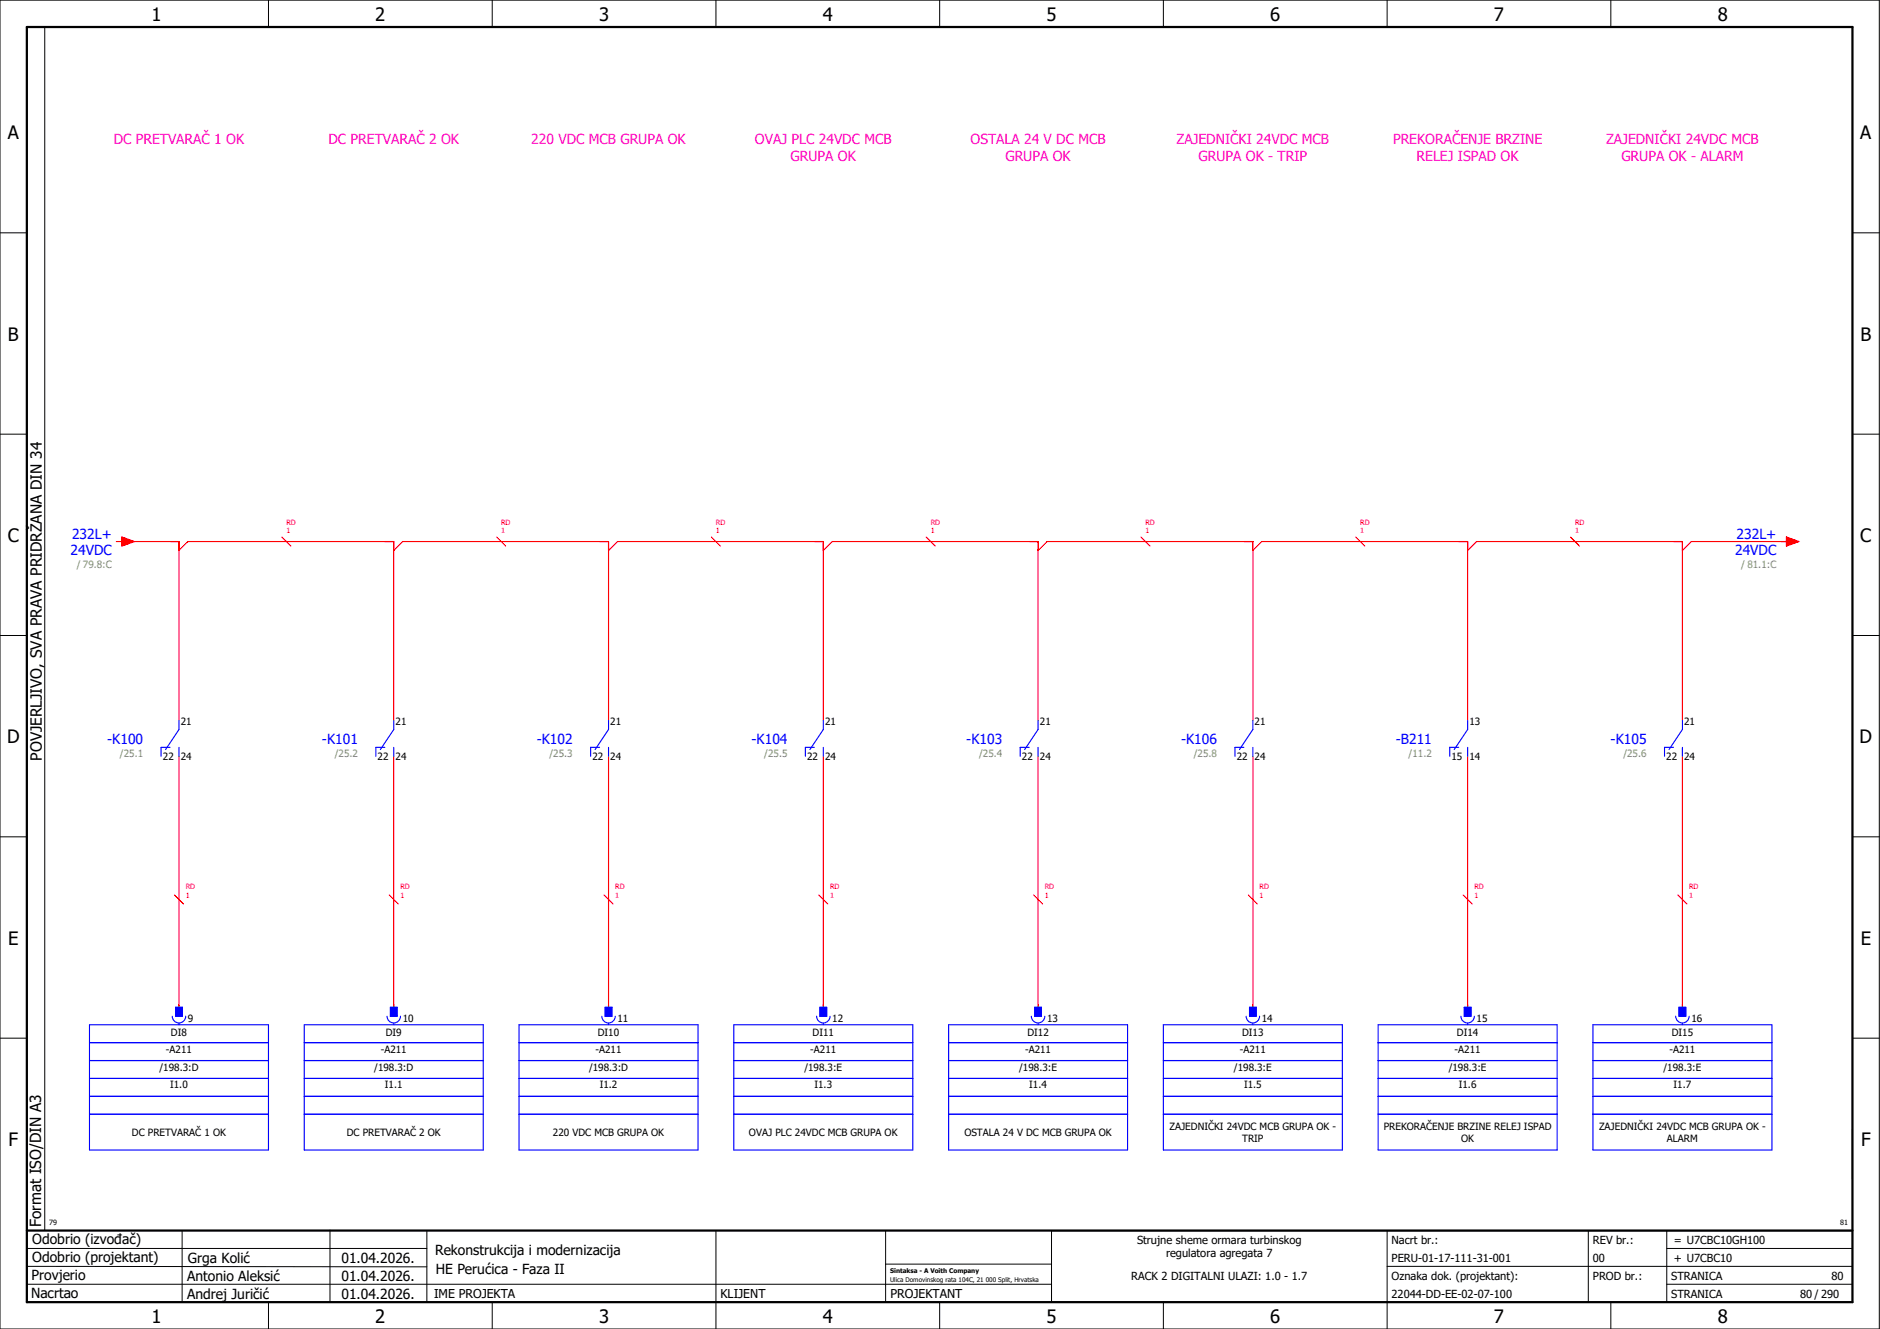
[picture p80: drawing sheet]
<svg xmlns="http://www.w3.org/2000/svg" width="420mm" height="297mm" viewBox="0 0 420 297" stroke-linecap="round" stroke-linejoin="round" font-family="sans-serif">
<defs><g id="words">
<g font-size="4.1">
<text x="33.9" y="4.7">1</text>
<text x="83.9" y="4.7">2</text>
<text x="133.9" y="4.7">3</text>
<text x="183.9" y="4.7">4</text>
<text x="233.9" y="4.7">5</text>
<text x="283.9" y="4.7">6</text>
<text x="333.9" y="4.7">7</text>
<text x="383.9" y="4.7">8</text>
<text x="1.8" y="31.2">A</text>
<text x="415.8" y="31.2">A</text>
<text x="1.8" y="76.2">B</text>
<text x="415.8" y="76.2">B</text>
<text x="1.8" y="121.2">C</text>
<text x="415.8" y="121.2">C</text>
<text x="1.6" y="166.2">D</text>
<text x="415.6" y="166.2">D</text>
<text x="1.8" y="211.2">E</text>
<text x="415.8" y="211.2">E</text>
<text x="1.9" y="256.2">F</text>
<text x="415.9" y="256.2">F</text>
<text x="33.9" y="295.7">1</text>
<text x="83.9" y="295.7">2</text>
<text x="133.9" y="295.7">3</text>
<text x="183.9" y="295.7">4</text>
<text x="233.9" y="295.7">5</text>
<text x="283.9" y="295.7">6</text>
<text x="333.9" y="295.7">7</text>
<text x="383.9" y="295.7">8</text>
</g>
<g font-size="3.4">
<text x="9.4" y="170" transform="rotate(-90 9.4 170)">POVJERLJIVO, SVA PRAVA PRIDRŽANA DIN 34</text>
<text x="9.2" y="274.3" transform="rotate(-90 9.2 274.3)">Format ISO/DIN A3</text>
</g>
<g font-size="3.1" fill="#f0f">
<text x="25.4" y="32.1">DC PRETVARAČ 1 OK</text>
<text x="73.4" y="32.1">DC PRETVARAČ 2 OK</text>
<text x="118.7" y="32.1">220 VDC MCB GRUPA OK</text>
<text x="168.7" y="32.1">OVAJ PLC 24VDC MCB</text>
<text x="176.7" y="35.9">GRUPA OK</text>
<text x="216.9" y="32.1">OSTALA 24 V DC MCB</text>
<text x="224.7" y="35.9">GRUPA OK</text>
<text x="263" y="32.1">ZAJEDNIČKI 24VDC MCB</text>
<text x="267.9" y="35.9">GRUPA OK - TRIP</text>
<text x="311.3" y="32.1">PREKORAČENJE BRZINE</text>
<text x="316.6" y="35.9">RELEJ ISPAD OK</text>
<text x="359" y="32.1">ZAJEDNIČKI 24VDC MCB</text>
<text x="362.4" y="35.9">GRUPA OK - ALARM</text>
</g>
<g font-size="3.1" fill="#00f">
<text x="15.8" y="124.1">24VDC</text>
<text x="16.1" y="120.4">232L+</text>
<text x="387.8" y="124.1">24VDC</text>
<text x="388.1" y="120.4">232L+</text>
<text x="24" y="166.3">-K100</text>
<text x="72" y="166.3">-K101</text>
<text x="120" y="166.3">-K102</text>
<text x="168" y="166.3">-K104</text>
<text x="216" y="166.3">-K103</text>
<text x="264" y="166.3">-K106</text>
<text x="312" y="166.3">-B211</text>
<text x="360" y="166.3">-K105</text>
</g>
<g font-size="3.1">
<text x="7.2" y="278.1">Odobrio (izvođač)</text>
<text x="97.2" y="280.5">Rekonstrukcija i modernizacija</text>
<text x="7.1" y="286.1">Provjerio</text>
<text x="7.2" y="282.1">Odobrio (projektant)</text>
<text x="41.8" y="286.2">Antonio Aleksić</text>
<text x="42" y="282.3">Grga Kolić</text>
<text x="76.3" y="282.3">01.04.2026.</text>
<text x="76.3" y="286.3">01.04.2026.</text>
<text x="97.4" y="284.8">HE Perućica - Faza II</text>
<text x="6.9" y="290">Nacrtao</text>
<text x="41.8" y="290.3">Andrej Juričić</text>
<text x="76.3" y="290.3">01.04.2026.</text>
</g>
<g font-size="2.7">
<text x="97" y="290.1">IME PROJEKTA</text>
<text x="161" y="290.1">KLIJENT</text>
<text x="199" y="290.1">PROJEKTANT</text>
</g>
<g font-size="2.5">
<text x="254.1" y="278">Strujne sheme ormara turbinskog</text>
<text x="260.6" y="281">regulatora agregata 7</text>
<text x="311" y="278">Nacrt br.:</text>
<text x="356" y="278">REV br.:</text>
<text x="374.1" y="278">= U7CBC10GH100</text>
<text x="252.8" y="286">RACK 2 DIGITALNI ULAZI: 1.0 - 1.7</text>
<text x="311" y="286">Oznaka dok. (projektant):</text>
<text x="311" y="282">PERU-01-17-111-31-001</text>
<text x="356" y="286">PROD br.:</text>
<text x="356" y="282">00</text>
<text x="373.5" y="286">STRANICA</text>
<text x="374.1" y="282.1">+ U7CBC10</text>
<text x="409.3" y="286">80</text>
<text x="311" y="290">22044-DD-EE-02-07-100</text>
<text x="373.5" y="290">STRANICA</text>
<text x="402.3" y="290">80 / 290</text>
</g>
<g font-size="2.2" fill="#7ca552">
<text x="17.1" y="126.9">/ 79.8:C</text>
<text x="389.1" y="126.9">/ 81.1:C</text>
<text x="26.8" y="169.2">/25.1</text>
<text x="74.8" y="169.2">/25.2</text>
<text x="122.8" y="169.2">/25.3</text>
<text x="170.8" y="169.2">/25.5</text>
<text x="218.8" y="169.2">/25.4</text>
<text x="266.8" y="169.2">/25.8</text>
<text x="314.8" y="169.2">/11.2</text>
<text x="362.8" y="169.2">/25.6</text>
</g>
<g font-size="2.2">
<text x="40.4" y="162">21</text>
<text x="88.4" y="162">21</text>
<text x="136.4" y="162">21</text>
<text x="184.4" y="162">21</text>
<text x="232.4" y="162">21</text>
<text x="280.4" y="162">21</text>
<text x="328.4" y="162">13</text>
<text x="376.4" y="162">21</text>
<text x="36.4" y="169.9">22</text>
<text x="40.4" y="169.9">24</text>
<text x="84.4" y="169.9">22</text>
<text x="88.4" y="169.9">24</text>
<text x="132.4" y="169.9">22</text>
<text x="136.4" y="169.9">24</text>
<text x="180.4" y="169.9">22</text>
<text x="184.4" y="169.9">24</text>
<text x="228.4" y="169.9">22</text>
<text x="232.4" y="169.9">24</text>
<text x="276.4" y="169.9">22</text>
<text x="280.4" y="169.9">24</text>
<text x="324.4" y="169.9">15</text>
<text x="328.4" y="169.9">14</text>
<text x="372.4" y="169.9">22</text>
<text x="376.4" y="169.9">24</text>
<text x="38.2" y="231.5">DI8</text>
<text x="42" y="228.4">9</text>
<text x="86.2" y="231.5">DI9</text>
<text x="90" y="228.4">10</text>
<text x="133.6" y="231.5">DI10</text>
<text x="138" y="228.4">11</text>
<text x="181.6" y="231.5">DI11</text>
<text x="186" y="228.4">12</text>
<text x="229.6" y="231.5">DI12</text>
<text x="234" y="228.4">13</text>
<text x="277.6" y="231.5">DI13</text>
<text x="282" y="228.4">14</text>
<text x="325.6" y="231.5">DI14</text>
<text x="330" y="228.4">15</text>
<text x="373.6" y="231.5">DI15</text>
<text x="378" y="228.4">16</text>
<text x="35.6" y="239.3">/198.3:D</text>
<text x="37.1" y="235.3">-A211</text>
<text x="83.6" y="239.3">/198.3:D</text>
<text x="85.1" y="235.3">-A211</text>
<text x="131.6" y="239.3">/198.3:D</text>
<text x="133.1" y="235.3">-A211</text>
<text x="179.8" y="239.3">/198.3:E</text>
<text x="181.1" y="235.3">-A211</text>
<text x="227.8" y="239.3">/198.3:E</text>
<text x="229.1" y="235.3">-A211</text>
<text x="275.8" y="239.3">/198.3:E</text>
<text x="277.1" y="235.3">-A211</text>
<text x="323.8" y="239.3">/198.3:E</text>
<text x="325.1" y="235.3">-A211</text>
<text x="371.8" y="239.3">/198.3:E</text>
<text x="373.1" y="235.3">-A211</text>
<text x="38" y="243.3">I1.0</text>
<text x="86" y="243.3">I1.1</text>
<text x="134" y="243.3">I1.2</text>
<text x="182" y="243.3">I1.3</text>
<text x="230" y="243.3">I1.4</text>
<text x="278" y="243.3">I1.5</text>
<text x="326" y="243.3">I1.6</text>
<text x="374" y="243.3">I1.7</text>
<text x="29.5" y="253.9">DC PRETVARAČ 1 OK</text>
<text x="77.5" y="253.9">DC PRETVARAČ 2 OK</text>
<text x="123.6" y="253.9">220 VDC MCB GRUPA OK</text>
<text x="167.4" y="253.9">OVAJ PLC 24VDC MCB GRUPA OK</text>
<text x="215.5" y="253.9">OSTALA 24 V DC MCB GRUPA OK</text>
<text x="261.4" y="252.6">ZAJEDNIČKI 24VDC MCB GRUPA OK -</text>
<text x="277.6" y="255.3">TRIP</text>
<text x="309.2" y="252.6">PREKORAČENJE BRZINE RELEJ ISPAD</text>
<text x="326.6" y="255.3">OK</text>
<text x="357.4" y="252.6">ZAJEDNIČKI 24VDC MCB GRUPA OK -</text>
<text x="372.5" y="255.3">ALARM</text>
</g>
<g font-size="1.6" fill="#f00">
<text x="64" y="119.2">1</text>
<text x="64" y="117.3">RD</text>
<text x="112" y="119.2">1</text>
<text x="112" y="117.3">RD</text>
<text x="160" y="119.2">1</text>
<text x="160" y="117.3">RD</text>
<text x="208" y="119.2">1</text>
<text x="208" y="117.3">RD</text>
<text x="256" y="119.2">1</text>
<text x="256" y="117.3">RD</text>
<text x="304" y="119.2">1</text>
<text x="304" y="117.3">RD</text>
<text x="352" y="119.2">1</text>
<text x="352" y="117.3">RD</text>
<text x="41.5" y="200.7">1</text>
<text x="41.5" y="198.8">RD</text>
<text x="89.5" y="200.7">1</text>
<text x="89.5" y="198.8">RD</text>
<text x="137.5" y="200.7">1</text>
<text x="137.5" y="198.8">RD</text>
<text x="185.5" y="200.7">1</text>
<text x="185.5" y="198.8">RD</text>
<text x="233.5" y="200.7">1</text>
<text x="233.5" y="198.8">RD</text>
<text x="281.5" y="200.7">1</text>
<text x="281.5" y="198.8">RD</text>
<text x="329.5" y="200.7">1</text>
<text x="329.5" y="198.8">RD</text>
<text x="377.5" y="200.7">1</text>
<text x="377.5" y="198.8">RD</text>
</g>
<g font-size="1.6">
<text x="11" y="273.7">79</text>
<text x="411.2" y="273.7">81</text>
</g>
<g font-size="1.4">
<text x="198.9" y="284.4">Sintaksa - A Voith Company</text>
<text x="198.9" y="286.4">Ulica Domovinskog rata 104C, 21 000 Split, Hrvatska</text>
</g>
</g></defs>
<g fill="none" stroke="#000" stroke-width=".22">
<path d="M0 0h420v297h-420zM10 6v269M60 0v6M110 0v6M160 0v6M210 0v6M260 0v6M310 0v6M360 0v6M0 52h6M414 52h6M0 97h6"/>
<path d="M414 97h6M0 142h6M414 142h6M414 176.3v87.4M0 187h6M414 187h6M0 232h6M414 232h6M6 279h89.4M40.7 275v16M73.7 274.9v16M95.4 275.1v16"/>
<path d="M160 275v22M197.9 275.1v16M310 275v22M355 275v16M372.5 279h41.5M372.5 275v16M414 275h-179v16M6 283l89.4 .1M6 287h229M60 291v6M110 291v6M197.9 282.5h37.1"/>
<path d="M210 291v6M260 291v6M310 283h104M360 291v6M372.5 287h41.5"/>
</g>
<path d="M6 6h408v285h-408zM6 275h408" fill="none" stroke="#000" stroke-width=".5"/>
<g fill="none" stroke="#f00" stroke-width=".25">
<path d="M26 121h1.3M27.3 120l2.7 1-2.7 1zM28 121h12v40M40 123l2-2h46v40M63 120l2 2M88 123l2-2h46v40M111 120l2 2M136 123l2-2h46v40M159 120l2 2M184 123l2-2h46v40M207 120l2 2M232 123l2-2h46v40"/>
<path d="M255 120l2 2M280 123l2-2h46v40M303 120l2 2M328 123l2-2h46v40M351 120l2 2M399.2 120l2.8 1-2.8 1zM400 121h-22l-2 2M40 169v56M88 169v56M136 169v56M184 169v56M232 169v56"/>
<path d="M280 169v56M328 169v56M376 169v56M39 200l2 2M87 200l2 2M135 200l2 2M183 200l2 2M231 200l2 2M279 200l2 2M327 200l2 2M375 200l2 2"/>
</g>
<g fill="none" stroke="#00f" stroke-width=".25">
<path d="M38 167h-2v2M40 167v2M40 161v2l-3 4.5M86 167h-2v2M88 167v2M88 161v2l-3 4.5M134 167h-2v2M136 167v2M136 161v2l-3 4.5M182 167h-2v2M184 167v2M184 161v2l-3 4.5"/>
<path d="M230 167h-2v2M232 167v2M232 161v2l-3 4.5M278 167h-2v2M280 167v2M280 161v2l-3 4.5M326 167h-2v2M328 167v2M328 161v2l-3 4.5M374 167h-2v2M376 167v2M376 161v2l-3 4.5"/>
<path d="M20 237h40M20 229h40v28h-40zM20 233h40M38.5 227.1a1.5 1.5 0 0 0 1.5 1.5 1.5 1.5 0 0 0 1.5-1.5M39.3 225.1h1.5v2h-1.5zM40 228.7v.3M68 237h40M68 233h40M68 229h40v28h-40zM86.5 227.1a1.5 1.5 0 0 0 1.5 1.5 1.5 1.5 0 0 0 1.5-1.5M87.3 225.1h1.5v2h-1.5zM88 228.7v.3"/>
<path d="M116 237h40M116 233h40M116 229h40v28h-40zM134.5 227.1a1.5 1.5 0 0 0 1.5 1.5 1.5 1.5 0 0 0 1.5-1.5M135.3 225.1h1.5v2h-1.5zM136 228.7v.3M164 237h40M164 233h40M164 229h40v28h-40zM182.5 227.1a1.5 1.5 0 0 0 1.5 1.5 1.5 1.5 0 0 0 1.5-1.5M183.3 225.1h1.5v2h-1.5zM184 228.7v.3"/>
<path d="M212 237h40M212 233h40M212 229h40v28h-40zM230.5 227.1a1.5 1.5 0 0 0 1.5 1.5 1.5 1.5 0 0 0 1.5-1.5M231.3 225.1h1.5v2h-1.5zM232 228.7v.3M260 237h40M260 233h40M260 229h40v28h-40zM278.5 227.1a1.5 1.5 0 0 0 1.5 1.5 1.5 1.5 0 0 0 1.5-1.5M279.3 225.1h1.5v2h-1.5zM280 228.7v.3"/>
<path d="M308 237h40M308 233h40M308 229h40v28h-40zM326.5 227.1a1.5 1.5 0 0 0 1.5 1.5 1.5 1.5 0 0 0 1.5-1.5M327.3 225.1h1.5v2h-1.5zM328 228.7v.3M356 237h40M356 233h40M356 229h40v28h-40zM374.5 227.1a1.5 1.5 0 0 0 1.5 1.5 1.5 1.5 0 0 0 1.5-1.5M375.2 225.1h1.5v2h-1.5zM376 228.7v.3"/>
<path d="M20 249h40M20 245h40M20 241h40M68 249h40M68 245h40M68 241h40M116 249h40M116 245h40M116 241h40M164 249h40M164 245h40M164 241h40"/>
<path d="M212 249h40M212 245h40M212 241h40M260 249h40M260 245h40M260 241h40M308 249h40M308 245h40M308 241h40M356 249h40M356 245h40M356 241h40"/>
</g>
<g fill="#00f" stroke="#00f" stroke-width=".22">
<path d="M39.3 225.1h1.5v2h-1.5z"/>
<path d="M87.3 225.1h1.5v2h-1.5z"/>
<path d="M135.3 225.1h1.5v2h-1.5z"/>
<path d="M183.3 225.1h1.5v2h-1.5z"/>
<path d="M231.3 225.1h1.5v2h-1.5z"/>
<path d="M279.3 225.1h1.5v2h-1.5z"/>
<path d="M327.3 225.1h1.5v2h-1.5z"/>
<path d="M375.2 225.1h1.5v2h-1.5z"/>
</g>
<g fill="#f00" stroke="#f00" stroke-width=".22">
<path d="M27.3 120l2.7 1-2.7 1z"/>
<path d="M399.2 120l2.8 1-2.8 1z"/>
</g>
<use href="#words"/>
</svg>
